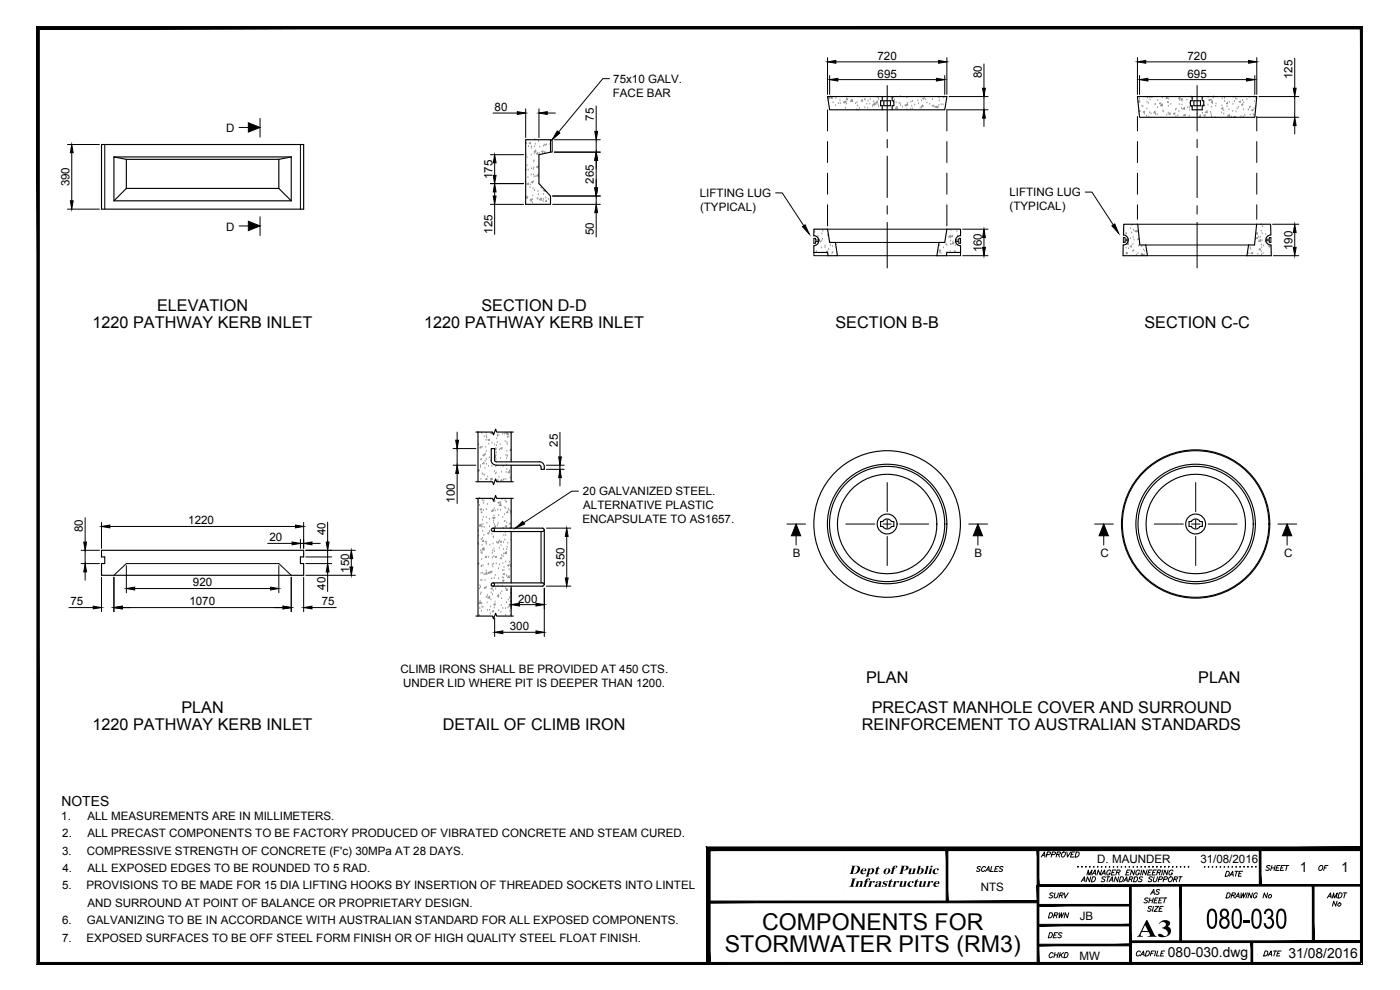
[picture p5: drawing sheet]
<svg xmlns="http://www.w3.org/2000/svg" width="420mm" height="297mm" viewBox="0 0 420 297" stroke-linecap="round" stroke-linejoin="round" font-family="sans-serif">
<defs><g id="words">
<text font-size="9.3" x="361.9" y="278.6">080-030</text>
<text font-size="8.9" x="341" y="281.1">A3</text>
<g font-size="6.9">
<text x="228.8" y="279.1">COMPONENTS FOR</text>
<text x="217.5" y="285.7">STORMWATER PITS (RM3)</text>
</g>
<g font-size="4.9">
<text x="47.1" y="93.4">ELEVATION</text>
<text x="144.5" y="93.4">SECTION D-D</text>
<text x="27.8" y="98.4">1220 PATHWAY KERB INLET</text>
<text x="127.3" y="98.4">1220 PATHWAY KERB INLET</text>
<text x="250.7" y="98.4">SECTION B-B</text>
<text x="343.5" y="98.4">SECTION C-C</text>
<text x="259.9" y="204.8">PLAN</text>
<text x="359.6" y="204.8">PLAN</text>
<text x="54.5" y="214">PLAN</text>
<text x="261.6" y="214">PRECAST MANHOLE COVER AND SURROUND</text>
<text x="27.8" y="219">1220 PATHWAY KERB INLET</text>
<text x="132.9" y="219">DETAIL OF CLIMB IRON</text>
<text x="258.7" y="219">REINFORCEMENT TO AUSTRALIAN STANDARDS</text>
<text x="378.5" y="288.2">DATE</text>
</g>
<g font-size="4.8">
<text x="254.7" y="262.2">Dept of Public</text>
<text x="254.7" y="266.1">Infrastructure</text>
</g>
<g font-size="4.4">
<text x="311.5" y="258.2">APPROVED</text>
<text x="378.9" y="262.5">SHEET OF</text>
<text x="344.3" y="269.5">AS</text>
<text x="366.9" y="264.2">DATE</text>
<text x="314" y="270.6">SURV</text>
<text x="342.5" y="272">SHEET</text>
<text x="366.9" y="270.6">DRAWING No</text>
<text x="397.6" y="270.6">AMDT</text>
<text x="399" y="273">No</text>
<text x="313.6" y="276.6">DRWN</text>
<text x="313.6" y="282.6">DES</text>
<text x="314" y="288.6">CHKD</text>
</g>
<g font-size="4.2">
<text x="18.4" y="241.7">NOTES</text>
<text x="390.1" y="261.5">1</text>
<text x="402.5" y="261.5">1</text>
<text x="350.5" y="287.2">080-030.dwg</text>
<text x="386.7" y="287.4">31/08/2016</text>
</g>
<g font-size="3.5">
<text x="263.3" y="17.9">720</text>
<text x="356.4" y="17.9">720</text>
<text x="263.4" y="23.3">695</text>
<text x="294.6" y="23.5" transform="rotate(-90 294.6 23.5)">80</text>
<text x="356.4" y="23.3">695</text>
<text x="387.9" y="23.8" transform="rotate(-90 387.9 23.8)">125</text>
<text x="183.9" y="29">FACE BAR</text>
<text x="184.1" y="24.8">75x10 GALV.</text>
<text x="148.4" y="33.2">80</text>
<text x="67.8" y="39.6">D</text>
<text x="178.3" y="36.2" transform="rotate(-90 178.3 36.2)">75</text>
<text x="147.8" y="53.8" transform="rotate(-90 147.8 53.8)">175</text>
<text x="20.9" y="55.9" transform="rotate(-90 20.9 55.9)">390</text>
<text x="178.3" y="55.1" transform="rotate(-90 178.3 55.1)">265</text>
<text x="210" y="59.2">LIFTING LUG</text>
<text x="303" y="58.9">LIFTING LUG</text>
<text x="210.1" y="63.4">(TYPICAL)</text>
<text x="303" y="63.1">(TYPICAL)</text>
<text x="67.8" y="69.2">D</text>
<text x="147.8" y="70.1" transform="rotate(-90 147.8 70.1)">125</text>
<text x="178.3" y="70.6" transform="rotate(-90 178.3 70.6)">50</text>
<text x="294.6" y="75.7" transform="rotate(-90 294.6 75.7)">160</text>
<text x="387.9" y="75" transform="rotate(-90 387.9 75)">190</text>
<text x="167.4" y="134.1" transform="rotate(-90 167.4 134.1)">25</text>
<text x="174.9" y="148.6">20 GALVANIZED STEEL.</text>
<text x="136.5" y="150.8" transform="rotate(-90 136.5 150.8)">100</text>
<text x="175" y="152.8">ALTERNATIVE PLASTIC</text>
<text x="24.9" y="159.7" transform="rotate(-90 24.9 159.7)">80</text>
<text x="56.5" y="157.3">1220</text>
<text x="97.6" y="160.6" transform="rotate(-90 97.6 160.6)">40</text>
<text x="174.8" y="157">ENCAPSULATE TO AS1657.</text>
<text x="80.8" y="162.4">20</text>
<text x="237.9" y="167.2">B</text>
<text x="292.5" y="167.2">B</text>
<text x="330.3" y="167.2">C</text>
<text x="385.3" y="167.2">C</text>
<text x="104.8" y="171.9" transform="rotate(-90 104.8 171.9)">150</text>
<text x="169.4" y="170.1" transform="rotate(-90 169.4 170.1)">350</text>
<text x="57.9" y="176">920</text>
<text x="97.6" y="176.9" transform="rotate(-90 97.6 176.9)">40</text>
<text x="21.2" y="181.6">75</text>
<text x="56.8" y="181.6">1070</text>
<text x="96.6" y="181.6">75</text>
<text x="155.5" y="180.8">200</text>
<text x="153" y="189">300</text>
<text x="120.2" y="201.9">CLIMB IRONS SHALL BE PROVIDED AT 450 CTS.</text>
<text x="121" y="206">UNDER LID WHERE PIT IS DEEPER THAN 1200.</text>
<text x="18.4" y="245.9">1.</text>
<text x="26.2" y="245.9">ALL MEASUREMENTS ARE IN MILLIMETERS.</text>
<text x="18.7" y="251.1">2.</text>
<text x="26.2" y="251.1">ALL PRECAST COMPONENTS TO BE FACTORY PRODUCED OF VIBRATED CONCRETE AND STEAM CURED.</text>
<text x="18.7" y="256.4">3.</text>
<text x="26.1" y="256.4">COMPRESSIVE STRENGTH OF CONCRETE (F'c) 30MPa AT 28 DAYS.</text>
<text x="18.7" y="261.6">4.</text>
<text x="26.2" y="261.6">ALL EXPOSED EDGES TO BE ROUNDED TO 5 RAD.</text>
<text x="329.3" y="259.1">D. MAUNDER</text>
<text x="360.2" y="259.1">31/08/2016</text>
<text x="18.7" y="266.9">5.</text>
<text x="26" y="266.9">PROVISIONS TO BE MADE FOR 15 DIA LIFTING HOOKS BY INSERTION OF THREADED SOCKETS INTO LINTEL</text>
<text x="294.4" y="267.5">NTS</text>
<text x="26.2" y="272.1">AND SURROUND AT POINT OF BALANCE OR PROPRIETARY DESIGN.</text>
<text x="18.7" y="277.4">6.</text>
<text x="26.1" y="277.4">GALVANIZING TO BE IN ACCORDANCE WITH AUSTRALIAN STANDARD FOR ALL EXPOSED COMPONENTS.</text>
<text x="324" y="276.1">JB</text>
<text x="18.6" y="282.6">7.</text>
<text x="26" y="282.6">EXPOSED SURFACES TO BE OFF STEEL FORM FINISH OR OF HIGH QUALITY STEEL FLOAT FINISH.</text>
<text x="324" y="288.1">MW</text>
</g>
<text font-size="3.1" x="322.4" y="261.4">.............................</text>
</g></defs>
<!-- layer: HATCH -->
<g fill="none" stroke="#929292" stroke-width=".3">
<path d="M248.7 30h.1M248.9 29l-.4 .4h.6l-.1-.4M249.3 29.1h.1M249.7 29.1l.1 .4h-.4zM250 30.8h.1M250.8 31.7h.1M250.9 29.6h.1M251.6 31.1h.1M252.1 30.1h.1M252.2 31.1h.1M253.2 30.9h.1M253.4 31h.1"/>
<path d="M253.4 30.5l.5-.1-.1 .3zM253.7 32.5h.1M254 31.2h.1M254.1 29.1h.1M254.2 29.5l.1 .4h-.4zM255.4 30.3h.1M255.6 30.5h.1M255.7 29.9l.1 .6-.5-.1zM255.9 30.5h.1M256.8 31.1h.1M257.1 32.9h.1M257.2 30.8h.1"/>
<path d="M257.4 31.8h.1M257.7 32.9h-.1M257.7 32.9h.1M257.9 32.5h.1M258.8 29.9l.1 .4h-.4zM258.8 30.4h.1M259.5 32.3h.1M259.6 30h.1M259.6 29.8h.1M260.1 31.3h.1M260.4 32.4h.1M260.5 30.3h.1"/>
<path d="M261.1 31.2h.1M261.2 29.8h.1M261.9 32h.1M262 31.4l.5-.5v.6zM262.2 30.5h.1M262.5 31l.5-.1-.2 .4zM263.3 29.2h.1M263.3 30.3l.1 .4h-.4zM263.5 31.4h.1M263.6 29.5h.1M263.7 32h.1M263.7 29.9h.1"/>
<path d="M268 29l.2 .2 .1-.2M268.4 29.9h.1M268.9 30.8h.1M269.2 32l.1 .6-.6-.1zM269.9 31h.1M270.1 31.1h.1M270.2 29h.1M270.2 31.7h.1M270.8 32.1h.1M271.6 31.6l.5-.2-.2 .4zM272.1 29.3h.1M272.2 32.9h.1"/>
<path d="M272.3 31h.1M272.4 31.1v.4h-.3zM273.3 32.8h.1M273.4 30.7h.1M273.6 31.8h.1M273.8 32.7h.1M273.8 30.4h.1M274.5 31.5h.1M275.4 30.2h.1M275.7 31.1h.1M276.2 32.4h.1M276.5 32.4h.1"/>
<path d="M276.5 30.3h.1M276.9 31.5l.1 .4h-.4zM276.9 29.5l.5-.1-.2 .3zM277 32h.1M277.8 29.9h.1M278.2 30.9h.1M279 31.3h.1M279.8 31.9h.1M279.9 29.8h.1M280.1 31.8h.1M280.4 32.1h.1M280.7 32.1l.4-.2-.1 .4z"/>
<path d="M281.4 31.9l.1 .4h-.4zM281.8 31.6h.1M281.8 29.4h.1M281.9 30.2h.1M282.4 31.4h.1M283 31.5h.1M283.1 29.4h.1M283.4 29.1h.1M341.8 33.4l.2-.3 .1 .4h-.3M342 29.7h.1M342 30.1l.1 .6-.6-.1zM342.7 31.8h.1"/>
<path d="M343 32h.1M343.1 33.6l.4-.2-.1 .4zM343.4 34.3h.1M344.1 34.8h.1M344.2 32.7h.1M344.2 30.6h.1M344.4 29.4h.1M344.6 31h.1M344.7 29l.3 .2v-.2M344.7 35.1h.1M345 33.8h.1M345.2 30h.1"/>
<path d="M345.4 34.2h.1M345.5 29l-.1 .1h.4M345.8 29v.1M346.6 33.5l.1 .4h-.4l.3-.4M346.6 33.6h.1M346.7 31.3h.1M346.8 34.4h.1M347.3 34.4h.1M347.4 32.3h.1M347.5 30.2h.1M348 31.2h.1M348.3 31.1h.1"/>
<path d="M348.4 31.6l.5-.3-.2 .5zM348.7 31.2l.1 .6-.5-.1zM348.9 29.4h.1M349 33.3h.1M349.1 33.6h.1M350.2 34.6h.1M350.3 29.1v.5l-.3-.1zM350.4 30.7h.1M350.6 33.9h.1M350.6 31.8h.1M350.7 30.8h.1M350.7 29.7h.1"/>
<path d="M351.1 33.9l.1 .4h-.4zM351.4 31.3h.1M352.2 34.1l.4-.2-.1 .4zM352.8 33h.1M352.9 35.1h.1M353 32.8h.1M353.5 34.7h.1M353.7 29.5l.4-.2-.1 .4zM353.8 33.5h.1M353.9 31.4h.1M354 29.3h.1M354.1 30.1h.1"/>
<path d="M354.6 32.6h.1M354.7 30.3h.1M354.7 31.5h.1M354.8 29.6l.1 .3h-.4zM355 32.7l.5-.5v.6zM355.3 34.8h.1M355.7 34.3v.4l-.4-.1zM356.2 30.1h.1M356.5 32.4h.1M356.9 34.8h.1M357 32.3h.1M357 33.1h.1"/>
<path d="M357.1 31h.1M357.4 29.1h.1M357.7 29.5h.1M357.8 31.9l-.3 .1 .3 .2M359.3 34.2h.1M360.2 34.7h.1M360.2 34.7v.4h-.3zM360.3 35h.1M360.9 34h.1M361 31.7h.1M361.3 34.6l.4-.2-.1 .4zM361.5 31.8h.1"/>
<path d="M361.7 33.8l.5-.6 .1 .6zM362.5 31.5h.1M362.6 29.2h.1M362.8 30l.4-.2-.1 .4zM363.3 33.7h.1M363.5 34.3h.1M363.5 32.2h.1M363.6 34.9h.1M363.6 30.1h.1M363.6 35.1h.1M363.8 31.1h.1M363.8 30.3l.1 .4h-.4z"/>
<path d="M364.1 29.4h.1M364.2 29.1h.1M364.6 35.2h.1M364.9 31.9h.1M364.9 31.2h.1M366.6 32.5l.4-.1-.1 .3zM366.6 33.9h.1M366.7 31.8h.1M366.8 29.6h.1M367.3 33.2h.1M367.3 34.2h.1M367.5 29.5h.1"/>
<path d="M367.5 30.5h.1M368.2 32h.1M368.4 30.7l.1 .4h-.4zM368.8 32.9h.1M368.9 30.7h.1M369 34.3v.6l-.5-.1zM369.6 35.2h.1M369.9 33.4h.1M370 31.3h.1M370.1 29.2h.1M370.3 35.1l.2 .1M370.5 30.5h.1"/>
<path d="M370.8 34.9l-.5 .2M370.8 34.9l-.1 .3M370.8 29.6h.1M371 33.6h.1M371.2 29.8h.1M371.2 32.7h.1M371.6 32.2h.1M371.9 30.5l.4-.2-.1 .4zM372.4 35h.1M372.9 30.2h.1M372.9 31.1l.1 .4h-.4zM373.1 35.1h.1"/>
<path d="M373.2 32.9h.1M373.2 30.8h.1M373.6 34.6h.1M374.2 29.8h.1M374.6 32.9h.1M374.9 29.2h.1M375 32.3h.1M375.1 34.4h.1M375.2 32.1h.1M375.7 33l.4-.1-.2 .3zM376.1 34.3h.1M376.2 29.1h.1"/>
<path d="M376.3 34.6h.1M376.4 32.6h.1M376.5 30.5h.1M376.8 31.9h.1M376.9 29.6h.1M157.8 59.5h.1M157.8 46.6h.1M157.9 51.1h.1M157.9 59.1h.1M157.9 43.1h.1M158 59.2l.4-.1-.1 .4zM158.1 55.3h.1"/>
<path d="M158.2 49.7h.1M158.2 47.3h.1M158.4 53.3h.1M158.5 51h.1M158.6 44h.1M158.6 55.3v-.4l-.3 .4h.4M158.8 42.9l.4-.1-.1 .4zM159.1 56.3h.1M159.2 55.5h.1M159.4 46.5h.1M159.4 52.5h.1M159.4 59.7l.1 .4-.4-.1z"/>
<path d="M159.5 44.5h.1M159.5 44.1h.1M159.5 50.6h.1M159.5 54.7l.4-.2-.1 .4zM159.8 59.9h.1M159.9 58.8h.1M160 56.7h.1M160 54.5h.1M160.1 50.8h.1M160.1 52.5h.1M160.2 48.5h.1M160.2 50.3h.1"/>
<path d="M160.3 48.2h.1M160.3 53.1h.1M160.3 46.1h.1M160.4 57.2h.1M160.4 44h.1M160.5 41.9h.1M160.7 43.3h.1M160.8 45.1l.1 .5h-.6zM160.8 53h.1M161 50.1l.5-.2-.1 .4zM161.2 59.7h.1M161.3 45.8l.1 .4h-.4z"/>
<path d="M161.4 59.7h.1M161.5 57.5h.1M161.6 49.9h.1M161.6 50.4h.1M161.6 58.4h.1M161.6 42.4h.1M161.6 52.3l.1 .5h-.6zM161.8 46h.1M162 60l.5-.5v.5zM162 44.1h.1M162.4 56.4h.1M162.6 45.5l.4-.2-.1 .4z"/>
<path d="M163.1 57.2h.1M163.1 58.3h.1M163.1 59.8h.1M163.1 43.8h.1M163.4 45.8h.1M163.5 43.5h.1M163.6 45.7h.1M163.6 43.6h.1M163.6 57.1l-.3 .1 .3 .2v-.2M163.8 57.3h.1M163.8 59.4h.1M164 43.4h.1"/>
<path d="M164.5 59.8h.1M165.1 43.3h.1M159.4 60.5h.1M159.8 60.8h.1M163 60.5h.1M163.9 60.1l.1 .4h-.4l.4-.4M244.5 69.7h.1M245 75.5h.1M245.5 71h.1M245.6 71.6v.1M245.7 72l.2-.2 .1 .4h-.3M246.3 72.7h.1"/>
<path d="M246.5 74.4h.1M246.6 72.3h.1M246.7 70.2h.1M246.8 71.8h.1M247 69.4h.1M247.6 73.8h.1M247.6 74.3h.1M248 75.5l.4-.2-.1 .4zM248.4 70.6h.1M248.7 74.9h.1M249.2 73.6h.1M249.7 76h.1"/>
<path d="M249.8 73.9h.1M249.9 75.7h.1M281.9 75.8h.1M282 73.7h.1M282.1 74.9l.1 .5-.4-.1zM282.4 76h.1M283.1 74.4h.1M283.9 73.4h.1M284 75.8h.1M284.1 73.5h.1M285.1 75.4h.1M285.2 70.6l.1 .6-.6-.1z"/>
<path d="M285.2 73.3h.1M285.3 71.2h.1M285.3 72.3h.1M285.4 69.1h.1M285.7 73.3h.1M285.8 71h.1M285.9 73l.4-.2-.1 .4zM285.9 71l-.1-.4-.3 .4h.4M285.9 72.7h.1M286.4 75.5h.1M286.7 75.7h-.3l.3-.3 .1 .3M286.8 73.7h.1"/>
<path d="M287.2 69.4h.1M287.3 73.5h.1M287.3 70.8h.1M337.3 69.4h.1M337.7 70.2h.1M338 74.4h.1M338 70.1h.1M338.1 73.3l.5-.5 .1 .6zM338.1 75.9h.1M338.3 75.7v.4h-.4zM338.7 74.6h.1M339.2 73.9l.4-.1-.1 .3z"/>
<path d="M339.2 71.6h.1M339.3 68.6h.1M339.6 69.9h.1M339.7 67.6h.1M339.9 75.4h.1M340 73.3h.1M340.1 71.2h.1M340.2 69.1h.1M340.2 75.2h.1M340.3 72.1h.1M340.6 69.5h.1M340.7 69.4l.5-.2-.2 .4z"/>
<path d="M341 76.6h.1M341.3 67.5h.1M341.4 69.6h.1M341.4 72h.1M341.5 76.1h.1M341.7 73.8h.1M341.8 71.5l-.2 .3h.3M342.6 76.3h.1M342.7 74.1h.1M342.8 76.1v.5l-.3-.1zM342.9 76.5l.5-.2-.1 .4zM343.2 75h.1"/>
<path d="M343.6 75.4h.1M374.8 76.1h.1M375.2 74.4h.1M375.4 74.8h.1M375.5 76l.4-.2-.1 .4zM376.8 71.9h.1M377 70.2l.3-.4v.4zM377 71.4l.5-.2-.2 .4zM377.5 76.3h.1M377.8 71h.1M378.1 74.6l.1 .3h-.3zM378.2 71.9l.1 .5h-.6z"/>
<path d="M378.2 71.2h.1M378.5 69.4h.1M378.5 75.5h.1M378.5 73.5h.1M378.5 67.5h.1M378.6 76.4h.1M378.7 74.4h.1M378.7 72.2h.1M378.8 70.1h.1M378.9 68h.1M379.1 76.1h.1M379.2 73.8h.1"/>
<path d="M379.8 72.6h.1M379.8 70.4h.1M380.8 73.6h.1M380.8 73.9l.4-.1-.1 .3zM381.5 75.8h.1M143.5 129.6h.1M143.7 133.5h.1M144.2 139.7h.1M144.3 138h.1M144.3 134l.1 .4h-.4zM144.5 137.9h.1M144.5 129.9h.1"/>
<path d="M144.6 129.9h.1M144.7 134.1h.1M144.9 136.6l.5-.2-.2 .4zM145.2 138.7v.5l-.3-.1zM145.3 131h.1M145.5 136.5h.1M145.6 138.4h.1M145.7 136.3h.1M145.8 134.2h.1M145.9 132.1h.1M145.9 130h.1M145.9 137.8h.1"/>
<path d="M146 130.8h.1M146 135.5h.1M146 139.3h.1M146 131.3h.1M146.5 132l.4-.2-.1 .4zM146.6 139.9h.1M146.7 133.3h.1M146.8 137.3h.1M147.6 139.9h.1M147.6 133h.1M147.7 129.6l-.4 .5h.6l-.1-.5M147.9 129.8l-.3 .2h.3"/>
<path d="M148.4 133.5h.1M148.4 136.9l.2-.1 .1 .5h-.3M148.8 134.4l.1 .4h-.4zM148.9 138h.1M148.9 136.7h.1M149 135.9h.1M149 133.7h.1M149.1 131.7h.1M149.2 132.8h.1M149.3 130.5h.1M149.3 130.9h.1M149.7 130.7h.1"/>
<path d="M149.9 135h.1M150.1 133.4h.1M150.2 137.5h.1M150.2 134.5l.5-.2-.1 .4zM150.9 130.3h.1M151.4 130.2h.1M151.6 132.5h.1M151.8 129.9l.4-.1-.1 .3zM151.8 136.6h.1M152 139.7h.1M152 137.6h.1M152.1 135.4h.1"/>
<path d="M152.1 132.9h.1M152.2 133.4h.1M152.2 136.8h.1M152.3 136.9h.1M152.3 131.2h.1M152.5 130l.1 .4h-.4zM152.7 131.1h.1M153.3 130h.1M153.4 138h.1M153.4 130h.1M153.4 135.1v-.3l-.3 .3 .3 .1M143.5 150.2l.1 .5h-.1"/>
<path d="M143.5 141.1l.3-.1-.1 .4-.2-.2M143.5 159.3h.1M143.9 149.5h.1M143.9 151.7h.1M143.9 157.8l.5-.5v.6zM144.1 152.8l.5-.1-.2 .3zM144.1 157.4l.1 .3h-.4zM144.2 140.3h.1M144.3 143.8h.1M144.4 153.9h.1M144.6 153.9h.1M144.7 158.1h.1"/>
<path d="M144.7 150.1h.1M144.7 142.1h.1M144.8 156.1h.1M144.9 159.4h.1M144.9 157.3h.1M145 142.4h.1M145 155.2h.1M145.1 153.1h.1M145.1 151h.1M145.2 150.4h.1M145.3 158.3h.1M145.4 142.6h.1"/>
<path d="M145.5 140.5h.1M146 155.3h.1M146 152.9h.1M146 143.5l.1 .4h-.4zM146.1 157h.1M146.3 151.4h.1M146.3 160l.5-.2-.2 .4zM146.4 143.1h.1M146.9 159.5h.1M146.9 158.1h.1M146.9 155.8h.1M147.2 143.7l.4-.2-.1 .4z"/>
<path d="M147.3 149.7h.1M147.3 144.4h.1M147.7 143.9h.1M147.8 153l.1 .4h-.4zM147.9 155.4l.4-.2-.1 .4zM148.1 153.3h.1M148.2 156.9h.1M148.2 145.3h.1M148.2 156.3h.1M148.2 154.8h.1M148.3 152.7h.1M148.4 157.5h.1"/>
<path d="M148.4 150.6h.1M148.4 141.5h.1M148.5 155.6h.1M148.6 150.5h.1M148.6 153.3h.1M148.7 157.7v.5l-.3-.1 .3-.4M148.7 142.2h.1M148.8 140.1h.1M149 141.9h.1M149 144.4l.5-.5v.6zM149.3 157.8h.1M149.4 153h.1"/>
<path d="M149.4 150.8l.4-.2-.1 .4zM149.5 157.1h.1M149.6 154.7h.1M149.8 143.2h.1M150.2 153.1h.1M150.3 159.6h.1M150.3 150.8h.1M150.3 151.1l.1 .6h-.6zM150.5 141.7h.1M150.6 143.9l.1 .4-.4-.1zM150.7 149.8h.1M150.9 155.3h.1"/>
<path d="M151 140h.1M151 158.5h.1M151.1 144.1h.1M151.2 143.9h.1M151.4 156.5h.1M151.5 154.4h.1M151.5 152.3h.1M151.5 156.4h.1M151.6 150.2h.1M151.6 159.7h.1M151.6 157.9l.5-.2-.1 .4zM151.8 152.6h.1"/>
<path d="M151.8 143.9h.1M151.8 150.6h.1M151.9 141.7h.1M152 150.7h.1M152 156.9h.1M152.1 140.9h.1M152.4 153.8l-.1-.4-.3 .4h.4M152.5 141.7l.4-.2-.1 .4zM152.6 152.8h.1M152.8 153.2h.1M152.9 157.2h.1M152.9 141.4h.1"/>
<path d="M152.9 158.5l.3-.3 .1 .3M153.1 143.4h.1M153.1 159.5h.1M153.2 157.2h.1M153.3 154h.1M153.4 153.3h-.2l.2 .2M143.5 169.1l.2-.1-.1 .3h-.1M143.5 163.1h.1M143.6 163.4h.1M143.6 160.8h.1M143.9 176.7h.1M144 175.7h.1"/>
<path d="M144.2 178.4h.1M144.2 176.2h.1M144.3 165.2h.1M144.3 174.2h.1M144.4 172.1h.1M144.4 177.9h.1M144.4 165.9h.1M144.4 169.9h.1M144.4 161.9h.1M144.5 169.9h.1M144.5 170h.1M144.6 167.9h.1"/>
<path d="M144.6 165.7h.1M144.6 174.1h.1M144.7 163.6h.1M144.7 166.1h.1M144.7 165l.5-.5 .1 .6zM144.8 161.6h.1M144.8 164.6l.4-.2-.1 .4zM144.9 172h.1M144.9 169.7h.1M145 162.1l.1 .4h-.4zM145.2 160.6h.1M145.3 172.5h.1"/>
<path d="M145.4 176.6h.1M145.5 176.2l.5-.1-.2 .4zM145.6 174.2h.1M145.7 162.7h.1M145.9 179.3h.1M145.9 171.3h.1M145.9 166.8l.1 .5-.4-.1zM146 163.3h.1M146 162.7h.1M146.1 172.3l-.5-.1 .4-.5 .1 .6M146.2 179.1h.1M146.2 178.6h.1"/>
<path d="M146.5 172l.3-.4v.4zM146.5 169.5h.1M146.5 169.3h.1M146.6 167.2h.1M146.9 178.9l.1 .6-.6-.1zM147 163.5h.1M147 171.7l.5-.2-.2 .4zM147.3 171.7h.1M147.4 177.9h.1M147.4 175.9h.1M147.5 175.8h.1M147.6 173.7h.1"/>
<path d="M147.6 160.3h.1M147.6 171.6h.1M147.6 176.4l.1 .4-.4-.1zM147.7 169.5h.1M147.8 167.4h.1M147.8 166h.1M147.8 178.4h.1M147.9 165.3h.1M147.9 170.1h.1M147.9 176.1h.1M147.9 163.2h.1M148 161.1h.1"/>
<path d="M148.1 177.3h.1M148.1 169.3h.1M148.1 161.3h.1M148.2 167h.1M148.3 164.7h.1M148.3 173.5h.1M148.4 165.5h.1M148.6 167.1l.4-.2-.1 .4zM148.7 172.6h.1M148.7 176.7h.1M148.9 169.2h.1M149 162.8h.1"/>
<path d="M149.3 178.8l.4-.2-.1 .4zM149.5 175.9h.1M149.5 179.2h.1M149.5 162.5l.1 .4h-.3zM149.6 178.7h.1M149.6 170.7h.1M149.6 173.7h.1M149.6 162.7h.1M149.8 164.5h.1M149.9 169.4h.1M149.9 162.2h.1M150.1 162.5l.4-.1-.1 .3z"/>
<path d="M150.2 178.1h.1M150.4 163.7h.1M150.4 167.3l.1 .4-.4-.1zM150.5 179.6h.1M150.6 166.7h.1M150.6 177.5h.1M150.7 173.3h.1M150.8 171.2h.1M150.8 176h.1M150.8 174.2l.4-.2-.1 .4zM150.9 169.1h.1M151 167h.1"/>
<path d="M151.1 164.9h.1M151.1 162.8h.1M151.2 166.2h.1M151.2 173.5h.1M151.2 160.7h.1M151.2 170.3h.1M151.2 171.2h.1M151.3 172l.1 .4h-.4zM151.5 166l.5-.5v.6zM151.5 162h.1M151.8 176.6h.1M151.8 168.6h.1"/>
<path d="M151.8 160.6h.1M152 172.9h.1M152 164.9h.1M152 172.8h.1M152.1 176.8h.1M152.2 176.8l.1 .4-.4-.1zM152.2 164.2h.1M152.3 173.2l.5-.5 .1 .6zM152.3 169.6l.5-.1-.2 .4zM152.4 163h.1M152.8 171h.1M152.9 168.7h.1"/>
<path d="M152.9 179.4h.1M153.3 178h.1M153.3 170h.1M153.3 169.6h.1M153.3 162h.1M143.9 184.7h.1M144 180.9l.4-.2-.1 .4zM144 182.6h.1M144 180.7l.1 .4h-.4zM144.1 180.5h.1M144.5 183.4h.1M144.6 181.1h.1"/>
<path d="M144.6 182.1h.1M144.9 182.3h.1M146.2 180.9h.1M146.3 183.1h.1M146.9 183.1h.1M147.2 184.2h.1M147.3 182.1h.1M147.3 180h.1M147.7 183.4l.5-.2-.2 .4zM148.1 185.3h.1M148.3 181.5h.1M148.3 182.4h.1"/>
<path d="M148.5 181.1l.1 .4h-.4zM148.6 180.6h.1M149.6 183.3h.1M150.4 183.8h.1M150.4 181.7h.1M150.9 182.6h.1M151.7 182.6h.1M151.8 184.6h.1M152 180.9h.1M152.5 182.3h.1M152.6 180.1h.1M153 183.4h.1"/>
<path d="M153.1 181.5v.4h-.3zM153.2 184.5h.1M153.4 180.2l-.3 .2 .3 .1M153.4 181.2l-.4 .1 .4 .2v-.1"/>
</g>
<!-- layer: CAD-TITLEBLOCK -->
<g fill="#000" stroke="#000" stroke-width=".3">
<path d="M284 254.7l.5 15.9v-15.9zM284 254.7l.5 15.9h-.5z"/>
<path d="M311.3 254.7l.5 10.9v-10.9zM311.3 254.7l.5 10.9h-.5z"/>
<path d="M377.9 254.7l.5 10.9v-10.9zM377.9 254.7l.5 10.9h-.5z"/>
<path d="M213 255.2h196v-1zM212 254.2h197l-196 1zM212 254.2l1 35.3v-34.3zM212 254.2l1 35.3h-1z"/>
<path d="M213 255.2h196v-1zM212 254.2h197l-196 1zM212 254.2l1 35.3v-34.3zM212 254.2l1 35.3h-1z"/>
<path d="M212.5 270.4v.5l99-.5zM212.5 270.9l99-.5v.5z"/>
<path d="M311.5 265.4v.5l97.5-.5zM311.5 265.9l97.5-.5v.5z"/>
<path d="M311.5 271.4v.4l27.7-.4zM311.5 271.8l27.7-.4v.4z"/>
<path d="M311.5 277.3v.5l27.7-.5zM311.5 277.8l27.7-.5v.5z"/>
<path d="M311.3 265.6l.5 23.9v-23.9zM311.3 265.6l.5 23.9h-.5z"/>
<path d="M339 265.6l.5 23.9v-23.9zM339 265.6l.5 23.9h-.5z"/>
<path d="M354.1 265.6l.5 16.9v-16.9zM354.1 265.6l.5 16.9h-.5z"/>
<path d="M393.9 265.6l.5 16.9v-16.9zM393.9 265.6l.5 16.9h-.5z"/>
<path d="M311.5 283.3v.5l27.7-.5zM311.5 283.8l27.7-.5v.5z"/>
<path d="M339.6 282.3v.5l69.4-.5zM339.6 282.8l69.4-.5v.5z"/>
<path d="M375.4 282.5l.5 7v-7zM375.4 282.5l.5 7h-.5z"/>
<path d="M11.1 289.5h397.9v-.7zM11.1 289.5l.7-.7h397.2zM11.1 8v281.5l.7-.7zM11.1 8l.7 .7v280.1zM11.1 8l.7 .7 397.2-.7zM11.8 8.7l397.2-.7-.7 .7zM409 8l-.7 .7 .7 280.8zM408.3 8.7l.7 280.8h-.7z"/>
</g>
<g fill="none" stroke="#000" stroke-width=".3">
<path d="M297.6 260l-.3 1.5h.8M299.8 260h-.9l-.4 1.5h.9M376.9 260v.2zM294.3 260.2a.53 .53 0 0 0-.6-.2 .53 .53 0 0 0-.3 .6l.6 .2a.51 .51 0 0 1-.3 .7 .51 .51 0 0 1-.6-.2M295.8 260.4a.71 .71 0 0 0-1-.2 .71 .71 0 0 0-.2 .9l.2 .4 .8-.4M295.8 261.5l.9-1.5 .2 1.5M296.1 261h.7M298.6 260.7h.6M301.1 260.2a.51 .51 0 0 0-.7-.2 .51 .51 0 0 0-.3 .6l.7 .2v.5l-.4 .2-.6-.2M324.5 264.6l.9-1.5 .2 1.5M324.8 264h.7M326.2 262.5l.4-1.5 .2 1.5 .9-1.5-.4 1.5"/>
<path d="M327.3 263.1l-.3 1.5-.6-1.5-.4 1.5M327.7 262.5l1-1.5 .1 1.5M327.9 263.1h.5a.88 .88 0 0 1 .2 1.1 .88 .88 0 0 1-1.1 .4zM330.6 262.5l.9-1.5 .2 1.5M330.6 261l-.4 1.5-.6-1.5-.4 1.5M331.8 263.3l-.6-.2-.5 .3 .8 .7a.61 .61 0 0 1-1 .2M332.1 263.1h1M332.6 263.1l-.4 1.5M332.9 264.6l.9-1.5 .2 1.5M333.2 264h.7M333.3 261.4a.58 .58 0 0 0-.6-.3 .58 .58 0 0 0-.5 .5l-.1 .6a.55 .55 0 0 0 .6 .3 .55 .55 0 0 0 .5-.5h-.4M334.8 261h-.9l-.4 1.5h1"/>
<path d="M335.1 261.8l.8-.1 .3-.5-.9-.2-.4 1.5M335.6 261.8l.3 .7M335.7 263.1l-.3 1.5-.6-1.5-.5 1.5M336.3 263.1h.5a.9 .9 0 0 1 .2 1.1 .9 .9 0 0 1-1.1 .4zM337.2 264.6l.9-1.5 .2 1.5M337.6 264h.7M338.9 263.8l.9-.1 .2-.5-.9-.1-.4 1.5M339.2 261h-.9l-.5 1.5h1M339.4 263.8l.3 .8M340.6 263.1h.5a.88 .88 0 0 1 .1 1.1 .88 .88 0 0 1-1 .4zM340.6 261l-.4 1.5-.6-1.5-.4 1.5M342.1 261.4a.6 .6 0 0 0-.7-.3 .6 .6 0 0 0-.5 .5v.4a.53 .53 0 0 0 .5 .6 .53 .53 0 0 0 .5-.6h-.3"/>
<path d="M342.7 261l-.4 1.5M342.9 263.3l-.3-.2-.6 .2v.3l.7 .4-.2 .5-.8-.2M344.2 261l-.4 1.5-.6-1.5-.4 1.5M345.7 261h-.9l-.4 1.5h.9M345.8 263.3l-.2-.2-.7 .2-.1 .3 .8 .4-.2 .5-.8-.2M346.4 263.1l-.3 1 .3 .5 .6-.3 .4-1.2M347.1 261h-1l-.3 1.5h.9M347.3 261.8l.9-.1 .2-.5-.9-.2-.4 1.5M347.8 263.8h.8l.3-.6-.9-.1-.4 1.5M347.8 261.8l.3 .7M349 261l-.4 1.5M349.2 263.8h.9l.2-.6-.9-.1-.3 1.5"/>
<path d="M350.5 261l-.3 1.5-.6-1.5-.4 1.5M350.8 263.4l.8-.3a.79 .79 0 0 1 .1 1 .79 .79 0 0 1-1 .2zM352 261.4a.6 .6 0 0 0-.6-.3 .6 .6 0 0 0-.5 .5l-.1 .4a.53 .53 0 0 0 .5 .6 .53 .53 0 0 0 .6-.6h-.4M352.3 263.8l.9-.1 .2-.5-.9-.1-.4 1.5M352.8 263.8l.3 .8M353.8 263.1h1M354.3 263.1l-.4 1.5M361.4 260.1h.2zM362.6 260.1h.2zM363.8 260.1h.2zM364.9 260.1h.3zM342.2 286.8l1-1.5 .2 1.5"/>
<path d="M342.3 285.7a.6 .6 0 0 0-.7-.3 .6 .6 0 0 0-.5 .5l-.1 .6 .3 .3 .7-.3M342.5 286.3h.8M344.1 285.3h.5a.89 .89 0 0 1 .2 1.2 .89 .89 0 0 1-1.1 .3zM345.4 286.1h.6M346.5 285.3h-.9l-.4 1.5M346.9 285.3l-.4 1.5M347.5 285.3l-.5 1.5h.9M348.5 286.1h.5M349.6 285.3h-1l-.3 1.5h.9"/>
</g>
<!-- layer: LINES -->
<g fill="none" stroke="#000" stroke-width=".34">
<path d="M248.4 29h35.8l-.7 3.9h-34.5zM264.8 29v1.2h-.5v1.5h.5v1.2M265.2 30.2h2v1.5h-2zM267.7 29v1.2h.6v1.5h-.6v1.2M341.4 29h35.8l-.6 6.2h-34.6zM357.8 29v1.2h-.5v1.5h.5v1.2h3v-1.2h.5v-1.5h-.5v-1.2M358.3 30.2h2v1.5h-2zM30.5 43.4h60.6v19.4h-60.6zM34.2 47.1h53.2M34.2 47.1v13.2M34.2 47.1l3.7 .7M37.9 56.5h45.8"/>
<path d="M37.9 47.8h45.8M37.9 47.8v8.7M37.9 56.5l-3.7 3.8M83.7 47.8v8.7M83.7 56.5l3.7 3.8M87.4 47.1v13.2M87.4 47.1l-3.7 .7M157.8 41.9h7.4v3.7l-3.5 .8v8.7l3.5 3.7v2.5h-7.4zM34.2 60.3h53.2M244.2 70.7a1.52 1.52 0 0 1 1.5 1.5 1.52 1.52 0 0 1-1.5 1.6v1.9h4.2l.1 1h2.8l-.6-4h-1.7l-.6-3.9h-4.2v2M288.3 70.7a1.52 1.52 0 0 0-1.5 1.5 1.52 1.52 0 0 0 1.5 1.6v1.9h-4.1l-.2 1h-2.8l.6-4h1.7l.7-3.9h4.1v2M341.4 67.3h-4.1l-.2 3.2a1.5 1.5 0 0 1 1.5 1.5 1.5 1.5 0 0 1-1.5 1.5l-.1 3.2h7.4l-.5-3.2h-1.8"/>
<path d="M341.4 67.3l.7 6.2M381.4 70.5l-.1-3.2h-4.2l-.6 6.2h-1.8l-.5 3.2h7.3v-3.2a1.5 1.5 0 0 1-1.6-1.4 1.5 1.5 0 0 1 1.5-1.6M143.5 129.6v14.9M147.4 138a1.5 1.5 0 0 0 1.5 1.5M147.4 138.1v-3.5h1v3.5M148.4 138l.5 .5M148.9 139.6l12.9-.1 .5 .5M148.9 138.6h13M153.4 129.6v9M153.4 139.6v4.9M161.8 138.5a1.5 1.5 0 0 1 1.6 1.5M143.5 149.5v35.3"/>
<path d="M147.9 158.5h14.9a.49 .49 0 0 1 .5 .5 .49 .49 0 0 1-.5 .4M147.9 159.5h14.9M153.4 149.5v9M153.4 159.5v15.4M162.4 140.1v.7h1v-.7M162.4 159.5v15.4M163.4 159v16.4M264.9 156.5a1.5 1.5 0 0 1 2.6 0M265 156.5h-.7v1.5h.6a1.49 1.49 0 0 0 2.6 0h.8v-1.5h-.8M357.5 156.5a1.5 1.5 0 0 1 2.6 0M357.6 156.5h-.7v1.5h.7M360.2 156.5h.6v1.5h-.6a1.53 1.53 0 0 1-2.7 0"/>
<path d="M30.5 165.1h60.6v2h-.9v2h.9v3.5h-60.6v-3.5h.9v-2h-.9zM147.9 174.9h14.9a.49 .49 0 0 1 .5 .5 .49 .49 0 0 1-.5 .5h-14.9M153.4 175.9v8.9"/>
<circle cx="147.9" cy="159" r=".49"/>
<circle cx="266.2" cy="157.2" r="22"/>
<circle cx="266.2" cy="157.2" r="17.9"/>
<circle cx="266.2" cy="157.2" r="17.3"/>
<circle cx="266.2" cy="157.2" r="2.98"/>
<circle cx="266.3" cy="157.2" r="14.9"/>
<circle cx="358.8" cy="157.2" r="22.2"/>
<circle cx="358.8" cy="157.2" r="22"/>
<circle cx="358.8" cy="157.2" r="17.9"/>
<circle cx="358.8" cy="157.2" r="17.3"/>
<circle cx="358.8" cy="157.2" r="2.98"/>
<circle cx="358.9" cy="157.2" r="14.9"/>
<circle cx="147.9" cy="175.4" r=".49"/>
</g>
<g fill="none" stroke="#000" stroke-width=".3">
<path d="M248.4 32.9v6.4M266.3 25.7v13.7M284.2 32.9v6.4M341.4 34.9v4.4M359.3 25.7v13.7M377.2 34.9v4.4M31.4 43.4v19.4M90.2 43.4v19.4M165.2 41.9h.5v3.7h-.5M248.4 42.5v6.3M248.4 52v6.3M266.3 41.8v2.5"/>
<path d="M266.3 46.8v12.5M284.2 42.5v6.3M284.2 52v6.3M341.4 42.5v6.3M341.4 52v6.3M359.3 41.8v2.5M359.3 46.8v12.5M377.2 42.5v6.3M377.2 52v6.3M244.2 75.7v1h4.3M245.7 72h-.9v-.5h-.6v1.5h.6v-.5h.9M248.4 68.8h35.8"/>
<path d="M248.4 61.4v6.4M250.7 72.7h31.1M251.3 76.7h29.9M266.3 61.7v2.5M266.3 66.7v13.7M284.2 61.4v6.4M286.8 72h1v-.5h.5v1.5h-.5v-.5h-1M288.3 75.7v1h-4.3M338.6 71.8h-1v-.5h-.5v1.4h.5v-.5h1M341.4 61.4v4.4M341.4 67.3h35.7M343.9 73.5h30.8"/>
<path d="M344.4 76.7h29.8M359.3 61.7v2.5M359.3 66.7v13.7M377.2 61.4v4.4M380 71.8h.9v-.5h.5v1.4h-.5v-.5h-.9M253.8 157.2h8.7M265 157.2h2.5M266.3 144.8v8.7M266.3 156v2.5M270 157.2h8.7M346.4 157.2h8.7M357.6 157.2h2.5"/>
<path d="M358.8 144.8v8.7M358.8 156v2.5M362.6 157.2h8.7M34.2 172.6l3.7-3.5h45.8l3.7 3.5M266.3 161v8.7M358.8 161v8.7"/>
</g>
<!-- layer: 0 -->
<path d="M142.8 129.6h5l.3 .9 .6-1.8 .3 .9h5M142.8 144.5h5l.3 .9 .6-1.7 .3 .8h5M142.8 149.5h5l.3 .9 .6-1.7 .3 .8h5M142.8 184.8h5l.3 .9 .6-1.7 .3 .8h5" fill="none" stroke="#000" stroke-width=".34"/>
<!-- layer: DIMS -->
<g fill="none" stroke="#000" stroke-width=".3">
<path d="M248.4 17.3v11M250.9 18.6h30.8M284.2 17.3v11M295.3 19.2v7.3M341.4 17.3v11M343.9 18.6h30.8M377.2 17.3v11M388.6 17.5v9M148 33.9h7.3M157.8 32.7v8.6M161.7 32.7v8.6M164.2 33.9h2.5"/>
<path d="M178.9 31.8v7.6M249 22.7v5.6M251.4 23.9h29.6M283.5 22.7v5.6M284.2 32.9h12.3M284.8 29h11.7M295.3 29v3.9M295.3 35.4v2.5M342 22.7v5.6M344.5 23.9h29.6M376.6 22.7v5.6M377.2 35.2h12.6"/>
<path d="M377.8 29h12M388.6 29v6.2M388.6 37.7v2.5M20.3 43.4h9.5M21.5 45.8v14.5M147.2 46.4h9.9M147.2 55.1h9.9M148.4 48.9v3.7M148.4 57.6v1.2M165.8 58.8h14.4M166.4 41.9h13.8M166.4 45.6h13.8"/>
<path d="M178.9 41.9v3.7M178.9 48.1v8.3M178.9 58.8v2.5M20.3 62.8h9.5M147.2 61.3h9.9M148.4 61.3v9M165.8 61.3h14.4M178.9 63.8v7.3M288.9 68.8h7.6M288.9 76.7h7.6M295.3 71.3v2.9M381.9 67.3h7.9"/>
<path d="M382.2 76.7h7.6M388.6 69.8v4.4M136 134.6h6.8M136 139.6h6.8M137.2 129.6v2.5M137.2 134.6v5M163.9 139.6h5.4M168 129.7v7.4M168 139.6v1.2M25.6 155.3v7.4M30.5 156.7v7.8M33 158h55.7"/>
<path d="M91.1 156.7v7.8M98.3 156.7v7.9M137.2 142v9.1M164 158.5h7.3M164 140.8h5.3M168 143.3v2.5M24.3 165.1h5.5M24.3 169.1h5.5M25.6 165.1v4M25.6 171.6v2.5M30.5 173.2v10.3M34.2 173.2v10.3"/>
<path d="M37.9 169.7v8.2M40.4 176.6h40.8M80.3 163h7.4M83.7 169.7v8.2M87.4 173.2v10.3M90.2 161.8v2.7M90.2 163h.9M91.1 173.2v10.3M91.8 165.1h14.9M91.8 169.1h7.8M91.8 172.6h14.9M91.8 167.1h7.8"/>
<path d="M93.6 163h2.5M98.3 165.1v4M98.3 169.6v7.9M105.4 167.6v2.5M153.4 176.5v6.2M163.4 176.5v14.5M164 175.9h7.3M170.1 161v12.4M20.7 182.3h7.3M36.7 182.3h48.2M93.6 182.3h7.3M148.4 185.5v5.5"/>
<path d="M150.9 189.7h10M155.9 181.4h5"/>
</g>
<g fill="#000" stroke="#000" stroke-width=".3">
<path d="M248.4 18.6l2.5-.5v.9zM281.7 18.1l2.5 .5-2.5 .4zM341.4 18.6l2.5-.5v.9zM374.7 18.1l2.5 .5-2.5 .4zM155.3 33.5l2.5 .4-2.5 .4zM161.7 33.9l2.5-.4v.8zM178.5 39.4h.9l-.5 2.5zM249 23.9l2.4-.4v.8zM281 23.5l2.5 .4-2.5 .4zM295.3 32.9l.4 2.5h-.8zM294.9 26.5h.8l-.4 2.5zM342 23.9l2.5-.4v.8z"/>
<path d="M374.1 23.5l2.5 .4-2.5 .4zM388.6 35.2l.4 2.5h-.9zM388.1 26.5h.9l-.4 2.5zM21.5 43.4l.5 2.4h-.9zM148.4 46.4l.5 2.5h-.9zM148 52.6h.9l-.5 2.5zM148.4 55.1l.5 2.5h-.9zM148 58.8h.9l-.5 2.5zM178.9 45.6l.5 2.5h-.9zM178.5 56.4h.9l-.5 2.4zM21.1 60.3h.9l-.5 2.5zM178.9 61.3l.5 2.5h-.9z"/>
<path d="M295.3 68.8l.4 2.5h-.8zM294.9 74.2h.8l-.4 2.5zM388.6 67.3l.4 2.5h-.9zM388.1 74.2h.9l-.4 2.5zM136.8 132.1h.8l-.4 2.5zM167.7 137.1h.8l-.5 2.5zM30.5 158l2.5-.5v.9zM88.7 157.5l2.4 .5-2.4 .4zM137.2 139.6l.4 2.4h-.8zM168 140.8l.5 2.5h-.8zM25.6 169.1l.4 2.5h-.9zM25.1 162.7h.9l-.4 2.4z"/>
<path d="M37.9 176.6l2.5-.4v.8zM81.2 176.2l2.5 .4-2.5 .4zM87.7 162.6l2.5 .4-2.5 .5zM91.1 163l2.5-.4v.9zM97.9 162.7h.8l-.4 2.4zM98.3 169.1l.4 2.5h-.8zM105.4 165.1l.5 2.5h-.9zM105 170.1h.9l-.5 2.5zM170.1 158.5l.4 2.5h-.8zM169.7 173.4h.8l-.4 2.5zM28 181.9l2.5 .4-2.5 .4zM34.2 182.3l2.5-.4v.8z"/>
<path d="M84.9 181.9l2.5 .4-2.5 .4zM91.1 182.3l2.5-.4v.8zM148.4 189.7l2.5-.4v.8zM153.4 181.4l2.5-.4v.8zM160.9 181l2.5 .4-2.5 .4zM160.9 189.3l2.5 .4-2.5 .4z"/>
</g>
<!-- layer: TEXT -->
<path d="M167.2 39.3l.8 .6-2.3 2zM240.8 68l.8-.5 1.3 2.7zM333.7 67.7l.8-.5 1.2 2.8zM154.7 158.5l2.2-2.1 .5 .8z" fill="#000" stroke="#000" stroke-width=".3"/>
<path d="M182.9 23.6h-2l-13.3 16M232.8 57.9h2l6.4 9.8M325.7 57.6h2l6.4 9.9M173.6 147.4h-2l-14.4 9.5" fill="none" stroke="#000" stroke-width=".3"/>
<!-- layer: CAD-TITLEBLOCK -->
<path d="M214.2 256.3h39.2v12.7h-39.2z" fill="none" stroke="#fefefe" stroke-width=".3"/>
<!-- layer: 0 -->
<path d="M71.7 38.2h2.8M78 35.5v5.6M71.7 67.8h2.8M78 65v5.7M236.2 157.2h5.6M290.8 157.2h5.6M328.5 157.2h5.6M383.5 157.2h5.7M238.9 160.8v2.7M293.5 160.8v2.7M331.2 160.8v2.7M386.3 160.8v2.7" fill="none" stroke="#000" stroke-width=".3"/>
<path d="M74.5 36.8l3.5 1.4-3.5 1.4zM74.5 66.4l3.5 1.4-3.5 1.4zM238.9 157.2l1.4 3.6h-2.8zM293.5 157.2l1.4 3.6h-2.8zM331.2 157.2l1.4 3.6h-2.8zM386.3 157.2l1.4 3.6h-2.8z" fill="#000" stroke="#000" stroke-width=".3"/>
<use href="#words"/>
</svg>
